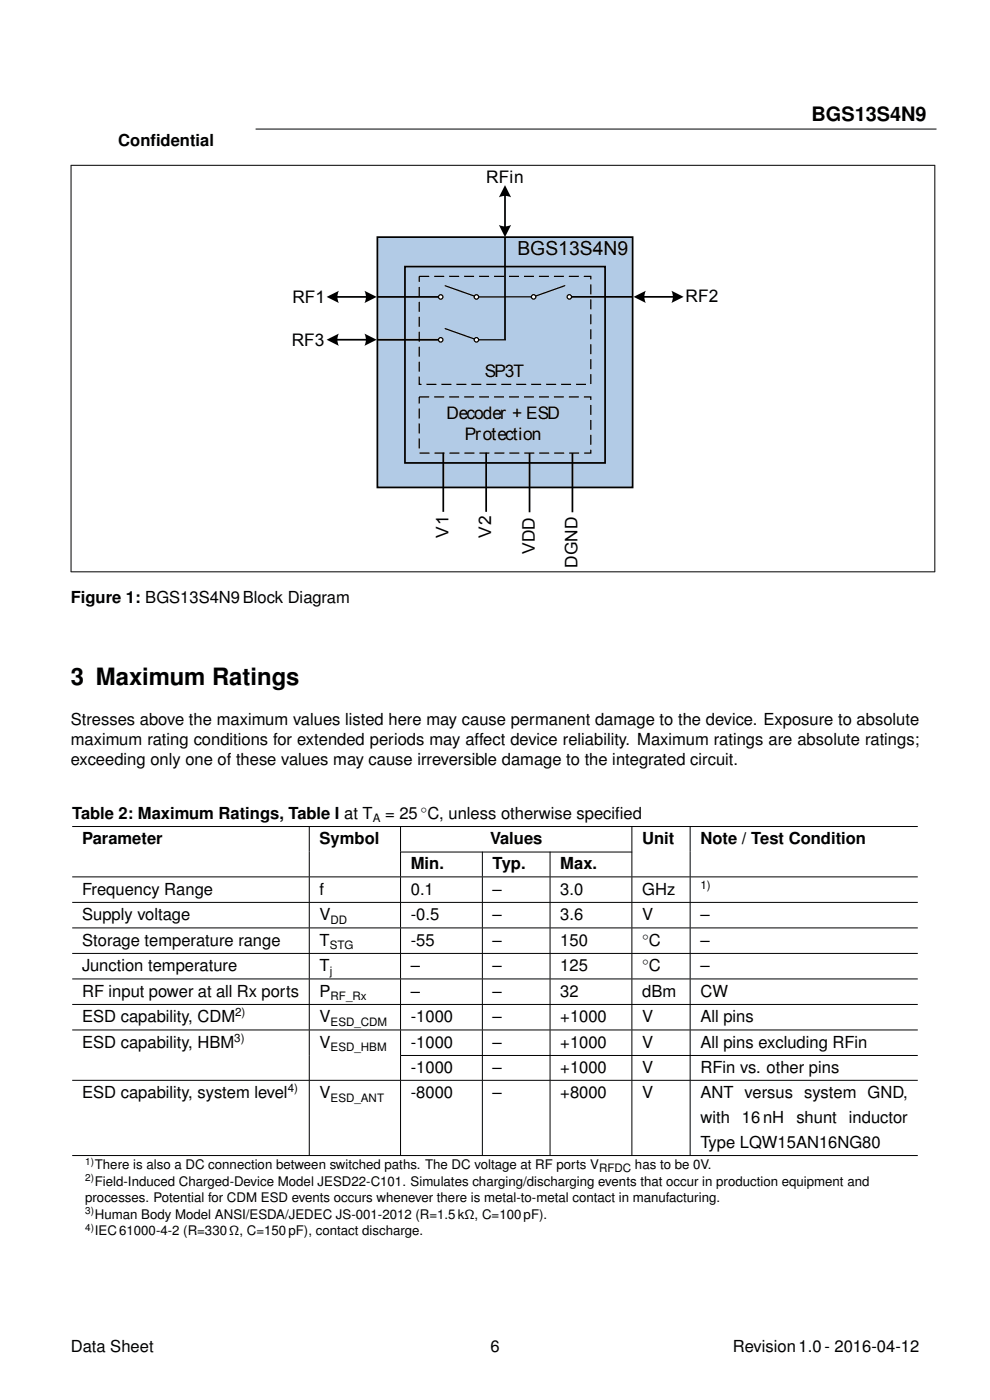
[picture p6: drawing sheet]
<svg xmlns="http://www.w3.org/2000/svg" width="210mm" height="297mm" viewBox="0 0 210 297" stroke-linecap="round" stroke-linejoin="round" font-family="sans-serif">
<defs><g id="words">
<text font-size="5.1" x="15" y="145.3">3 Maximum Ratings</text>
<text font-size="4.2" x="172.2" y="25.7">BGS13S4N9</text>
<text font-size="4.1" x="109.7" y="54.1">BGS13S4N9</text>
<g font-size="3.7">
<text x="103.2" y="38.8">RFin</text>
<text x="62" y="64.3">RF1</text>
<text x="145.4" y="64.1">RF2</text>
<text x="61.9" y="73.4">RF3</text>
<text x="102.8" y="80">SP3T</text>
<text x="94.7" y="88.9">Decoder + ESD</text>
<text x="98.6" y="93.3">Protection</text>
<text x="95.1" y="114.1" transform="rotate(-90 95.1 114.1)">V1</text>
<text x="104.2" y="114.1" transform="rotate(-90 104.2 114.1)">V2</text>
<text x="113.4" y="117.6" transform="rotate(-90 113.4 117.6)">VDD</text>
<text x="122.5" y="120.5" transform="rotate(-90 122.5 120.5)">DGND</text>
</g>
<g font-size="3.5">
<text x="25.1" y="31">Conf</text>
<text x="31.9" y="31">idential</text>
<text x="15" y="127.8">Figure 1: BGS13S4N9Block Diagram</text>
<text x="15" y="153.8">Stresses above the maximum values listed here may cause permanent damage to the device. Exposure to absolute</text>
<text x="15" y="158">maximum rating conditions for extended periods may affect device reliability. Maximum ratings are absolute ratings;</text>
<text x="15" y="162.2">exceeding only one of these values may cause irreversible damage to the integrated circuit.</text>
<text x="15.3" y="173.7">Table 2: Maximum Ratings, Table I at T</text>
<text x="81.7" y="173.7">= 25 C, unless otherwise specif</text>
<text x="130.5" y="173.7">ied</text>
<text x="17.4" y="179.1">Parameter</text>
<text x="67.8" y="179.1">Symbol</text>
<text x="103.9" y="179.1">Values</text>
<text x="136.2" y="179.1">Unit</text>
<text x="148.6" y="179.1">Note / Test Condition</text>
<text x="87.1" y="184.4">Min.</text>
<text x="104.5" y="184.4">Typ.</text>
<text x="118.9" y="184.4">Max.</text>
<text x="17.4" y="189.8">Frequency Range</text>
<text x="67.8" y="189.8">f</text>
<text x="87.1" y="189.8">0.1</text>
<text x="104.5" y="189.8">–</text>
<text x="118.9" y="189.8">3.0</text>
<text x="136.2" y="189.8">GHz</text>
<text x="17.4" y="195.2">Supply voltage</text>
<text x="67.8" y="195.2">V</text>
<text x="87.1" y="195.2">-0.5</text>
<text x="104.5" y="195.2">–</text>
<text x="118.9" y="195.2">3.6</text>
<text x="136.2" y="195.2">V</text>
<text x="148.6" y="195.2">–</text>
<text x="17.4" y="200.6">Storage temperature range</text>
<text x="67.8" y="200.6">T</text>
<text x="87.1" y="200.6">-55</text>
<text x="104.5" y="200.6">–</text>
<text x="118.9" y="200.6">150</text>
<text x="137.7" y="200.6">C</text>
<text x="148.6" y="200.6">–</text>
<text x="17.4" y="206">Junction temperature</text>
<text x="67.8" y="206">T</text>
<text x="87.1" y="206">–</text>
<text x="104.5" y="206">–</text>
<text x="118.9" y="206">125</text>
<text x="137.7" y="206">C</text>
<text x="148.6" y="206">–</text>
<text x="17.4" y="211.4">RF input power at all Rx ports</text>
<text x="67.8" y="211.4">P</text>
<text x="87.1" y="211.4">–</text>
<text x="104.5" y="211.4">–</text>
<text x="118.9" y="211.4">32</text>
<text x="136.2" y="211.4">dBm</text>
<text x="148.6" y="211.4">CW</text>
<text x="17.4" y="216.8">ESD capability, CDM</text>
<text x="67.8" y="216.8">V</text>
<text x="87.1" y="216.8">-1000</text>
<text x="104.5" y="216.8">–</text>
<text x="118.9" y="216.8">+1000</text>
<text x="136.2" y="216.8">V</text>
<text x="148.6" y="216.8">All pins</text>
<text x="17.4" y="222.3">ESD capability, HBM</text>
<text x="67.8" y="222.3">V</text>
<text x="87.1" y="222.3">-1000</text>
<text x="87.1" y="227.5">-1000</text>
<text x="104.5" y="222.3">–</text>
<text x="104.5" y="227.5">–</text>
<text x="118.9" y="222.3">+1000</text>
<text x="118.9" y="227.5">+1000</text>
<text x="136.2" y="222.3">V</text>
<text x="136.2" y="227.5">V</text>
<text x="148.6" y="222.3">All pins excluding RFin</text>
<text x="148.6" y="227.5">RFin vs. other pins</text>
<text x="17.4" y="232.9">ESD capability, system level</text>
<text x="67.8" y="232.9">V</text>
<text x="87.1" y="232.9">-8000</text>
<text x="104.5" y="232.9">–</text>
<text x="118.9" y="232.9">+8000</text>
<text x="136.2" y="232.9">V</text>
<text x="148.6" y="232.9">ANT versus system GND,</text>
<text x="148.6" y="238.2">with</text>
<text x="157.4" y="238.2">16nH</text>
<text x="168.9" y="238.2">shunt</text>
<text x="180.1" y="238.2">inductor</text>
<text x="148.6" y="243.5">Type LQW15AN16NG80</text>
<text x="15" y="286.8">Data Sheet</text>
<text x="104" y="286.8">6</text>
<text x="155.5" y="286.8">Revision1.0- 2016-04-12</text>
</g>
<g font-size="2.8">
<text x="20.1" y="248.1">There is also a DC connection between switched paths. The DC voltage at RF ports V</text>
<text x="20.1" y="251.6">Field-Induced Charged-Device Model JESD22-C101. Simulates charging/discharging events that occur in production equipment and</text>
<text x="134.7" y="248.1">has to be 0V.</text>
<text x="18.1" y="255">processes. Potential for CDM ESD events occurs whenever there is metal-to-metal contact in manufacturing.</text>
<text x="20.1" y="258.5">Human Body Model ANSI/ESDA/JEDEC JS-001-2012 (R=1.5kΩ, C=100pF).</text>
<text x="20.1" y="262">IEC61000-4-2 (R=330Ω, C=150pF), contact discharge.</text>
</g>
<g font-size="2.5">
<text x="89.2" y="172.4">◦</text>
<text x="79.1" y="174.4">A</text>
<text x="148.6" y="188.5">1)</text>
<text x="70.1" y="195.9">DD</text>
<text x="69.9" y="201.3">STG</text>
<text x="136.2" y="199.3">◦</text>
<text x="69.9" y="206.8">j</text>
<text x="136.2" y="204.7">◦</text>
<text x="49.9" y="215.6">2)</text>
<text x="70.1" y="212.2">RF_Rx</text>
<text x="49.7" y="221">3)</text>
<text x="70.1" y="217.6">ESD_CDM</text>
<text x="70.1" y="223">ESD_HBM</text>
<text x="61" y="231.7">4)</text>
<text x="70.1" y="233.7">ESD_ANT</text>
<text x="127.1" y="248.7">RFDC</text>
</g>
<g font-size="2.1">
<text x="18.1" y="247.1">1)</text>
<text x="18.1" y="250.6">2)</text>
<text x="18.1" y="257.5">3)</text>
<text x="18.1" y="261">4)</text>
</g>
</g></defs>
<path d="M54.2 27.4h144.5" fill="none" stroke="#000" stroke-width=".21"/>
<path d="M80.1 50.3h54.1v53.1h-54.1z" fill-rule="evenodd" fill="#b2cbe6" stroke="#000" stroke-width=".37"/>
<path d="M85.9 56.6h42.5v41.6h-42.5zM107.1 41.2v7.1M107.1 50.3v21.8M80.1 63h13.4M80.1 72.1h13.4M120.8 63h13.4M136.4 63h6.7M94 96v12.6M103.1 96v12.6" fill="none" stroke="#000" stroke-width=".37"/>
<path d="M88.9 58.6h36.4v22.9h-36.4zM88.9 84.2h36.4v11.9h-36.4z" fill="none" stroke="#000" stroke-width=".26" stroke-dasharray="2.1 1.1" stroke-linecap="butt"/>
<g fill="#000">
<path d="M107.1 39.3l1.3 2.6-1.3-.3-1.3 .3z" fill-rule="evenodd"/>
<path d="M105.8 47.7l1.3 .3 1.3-.3-1.3 2.6z" fill-rule="evenodd"/>
<path d="M134.4 63l2.6-1.3-.3 1.3 .3 1.3z" fill-rule="evenodd"/>
<path d="M142.4 61.7l2.6 1.3-2.6 1.3 .3-1.3z" fill-rule="evenodd"/>
</g>
<path d="M101.1 72.1h6.2M113.2 63h-12.1" fill="none" stroke="#000" stroke-width=".26"/>
<path d="M93 72.1a.5 .5 0 0 1 1 0 .5 .5 0 0 1-1 0zM100.6 72.1a.47 .47 0 0 1 .9 0 .47 .47 0 0 1-.9 0z" fill-rule="evenodd" fill="#fff" stroke="#000" stroke-width=".26"/>
<path d="M94.4 69.7l6.2 2.2" fill="none" stroke="#000" stroke-width=".26"/>
<path d="M93 63a.5 .5 0 0 1 1 0 .5 .5 0 0 1-1 0zM100.6 63a.47 .47 0 0 1 .9 0 .47 .47 0 0 1-.9 0z" fill-rule="evenodd" fill="#fff" stroke="#000" stroke-width=".26"/>
<path d="M94.4 60.6l6.2 2.2" fill="none" stroke="#000" stroke-width=".26"/>
<path d="M120.3 63a.47 .47 0 0 0 .9 0 .47 .47 0 0 0-.9 0zM112.7 63a.5 .5 0 0 0 1 0 .5 .5 0 0 0-1 0z" fill-rule="evenodd" fill="#fff" stroke="#000" stroke-width=".26"/>
<path d="M119.8 60.6l-6.2 2.2" fill="none" stroke="#000" stroke-width=".26"/>
<path d="M71.2 72.1h6.7M71.2 63h6.7M112.3 96.1v12.6M121.4 96.1v12.6" fill="none" stroke="#000" stroke-width=".37"/>
<g fill="#000">
<path d="M69.3 72.1l2.6-1.3-.3 1.3 .3 1.3z" fill-rule="evenodd"/>
<path d="M69.3 63l2.6-1.3-.3 1.3 .3 1.3z" fill-rule="evenodd"/>
<path d="M77.3 70.8l2.6 1.3-2.6 1.3 .3-1.3z" fill-rule="evenodd"/>
<path d="M77.3 61.7l2.6 1.3-2.6 1.3 .3-1.3z" fill-rule="evenodd"/>
</g>
<path d="M15 35.1h183.4M15.1 35.1v86.2M198.3 35.1v86.2M15 121.3h183.4" fill="none" stroke="#000" stroke-width=".21"/>
<path d="M15.3 175.3h179.4v69.9h-179.4z" fill="#fff"/>
<g fill="none" stroke="#000" stroke-width=".21">
<path d="M15.3 175.3h179.4M65.6 175.4v10.6M85 175.4v10.6M134 175.4v10.6M146.4 175.4v10.6M15.3 186h179.4M15.3 191.4h179.4M15.3 196.8h179.4M65.6 186.1v5.3M65.6 191.5v5.3M65.6 196.9v5.3M85 186.1v5.3"/>
<path d="M85 191.5v5.3M85 196.9v5.3M85 180.8h49.1M102.3 180.7v5.3M102.3 186.1v5.3M102.3 191.5v5.3M102.3 196.9v5.3M116.7 180.7v5.3M116.7 186.1v5.3M116.7 191.5v5.3M116.7 196.9v5.3M134 186.1v5.3"/>
<path d="M134 191.5v5.3M134 196.9v5.3M146.4 186.1v5.3M146.4 191.5v5.3M146.4 196.9v5.3M15.3 202.3h179.4M15.3 207.7h179.4M15.3 213.1h179.4M15.3 218.5h179.4M65.6 202.3v5.3M65.6 207.7v5.3M65.6 213.2v5.2"/>
<path d="M65.6 218.6v10.5M85 202.3v5.3M85 207.7v5.3M85 213.2v5.2M85 218.6v10.5M102.3 202.3v5.3M102.3 207.7v5.3M102.3 213.2v5.2M102.3 218.6v10.5M116.7 202.3v5.3M116.7 207.7v5.3M116.7 213.2v5.2"/>
<path d="M116.7 218.6v10.5M134 202.3v5.3M134 207.7v5.3M134 213.2v5.2M134 218.6v10.5M146.4 202.3v5.3M146.4 207.7v5.3M146.4 213.2v5.2M146.4 218.6v10.5M15.3 229.2h179.4M65.6 229.3v15.8M85 229.3v15.8"/>
<path d="M85 223.9h109.7M102.3 229.3v15.8M116.7 229.3v15.8M134 229.3v15.8M146.4 229.3v15.8M15.3 245.1h179.4"/>
</g>
<use href="#words"/>
</svg>
